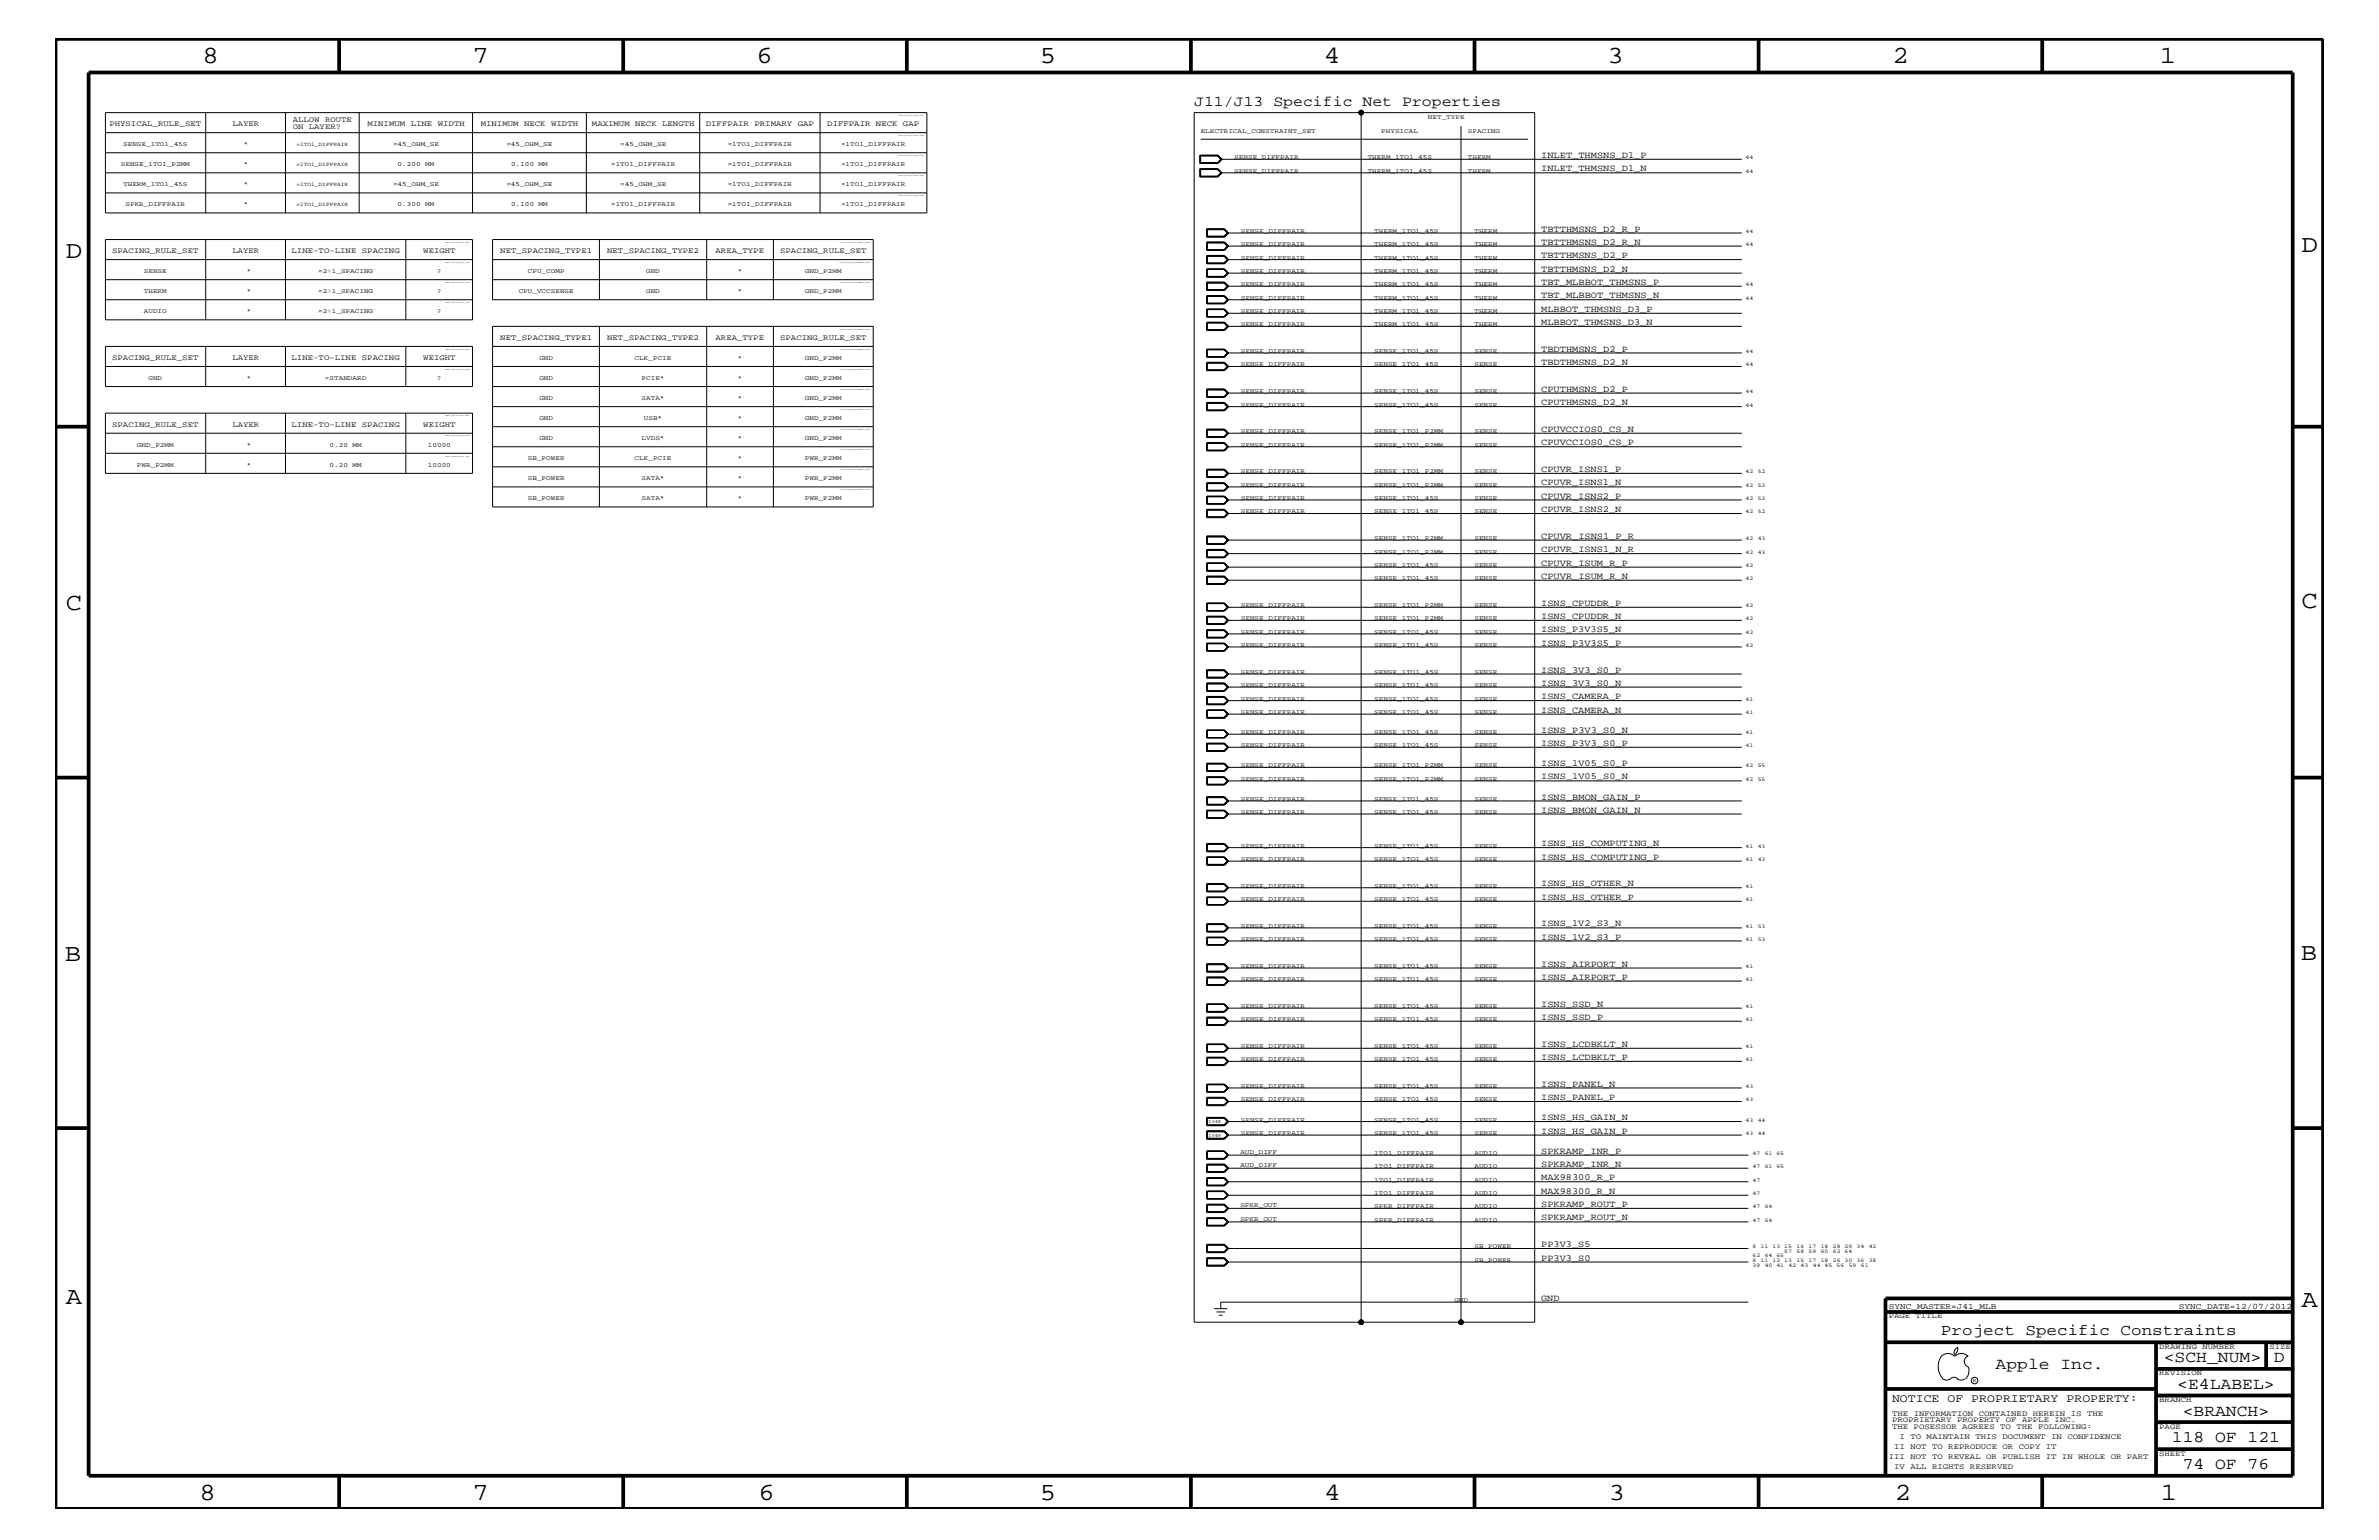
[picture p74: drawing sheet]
<svg xmlns="http://www.w3.org/2000/svg" width="432mm" height="279mm" viewBox="0 0 432 279" stroke-linecap="round" stroke-linejoin="round" font-family="sans-serif">
<defs><g id="words">
<g font-size="4.5">
<text x="36.7" y="11.5">8</text>
<text x="85.8" y="11.5">7</text>
<text x="137.3" y="11.5">6</text>
<text x="188.7" y="11.5">5</text>
<text x="240.3" y="11.5">4</text>
<text x="291.8" y="11.5">3</text>
<text x="343.5" y="11.5">2</text>
<text x="392" y="11.5">1</text>
<text x="11.9" y="46.8">D</text>
<text x="417.7" y="45.7">D</text>
<text x="11.9" y="110.6">C</text>
<text x="417.8" y="110.3">C</text>
<text x="11.8" y="174.3">B</text>
<text x="417.6" y="174.2">B</text>
<text x="11.9" y="236.7">A</text>
<text x="417.8" y="237.1">A</text>
<text x="36.2" y="272.1">8</text>
<text x="85.8" y="272.1">7</text>
<text x="137.7" y="272.1">6</text>
<text x="188.7" y="272.1">5</text>
<text x="240.4" y="272.1">4</text>
<text x="292" y="272.1">3</text>
<text x="343.9" y="272.1">2</text>
<text x="392.2" y="272.1">1</text>
</g>
<g font-size="3">
<text x="362.2" y="248.4">Apple Inc.</text>
<text x="392.7" y="247.1">&lt;SCH_NUM&gt;</text>
<text x="395.2" y="252">&lt;E4LABEL&gt;</text>
<text x="412.7" y="247.1">D</text>
<text x="396.2" y="256.8">&lt;BRANCH&gt;</text>
<text x="394.2" y="261.6">118 OF 121</text>
<text x="396.2" y="266.6">74 OF 76</text>
</g>
<text font-size="2.9" x="352.3" y="242.3">Project Specific Constraints</text>
<text font-size="2.7" x="216.7" y="19.2">J11/J13 Specific Net Properties</text>
<text font-size="2.1" x="343.4" y="254.4">NOTICE OF PROPRIETARY PROPERTY:</text>
<g font-size="1.7">
<text x="279.7" y="28.6">INLET_THMSNS_D1_P</text>
<text x="279.7" y="31.1">INLET_THMSNS_D1_N</text>
<text x="279.7" y="46.8">TBTTHMSNS_D2_P</text>
<text x="279.7" y="44.4">TBTTHMSNS_D2_R_N</text>
<text x="279.7" y="42">TBTTHMSNS_D2_R_P</text>
<text x="279.7" y="49.3">TBTTHMSNS_D2_N</text>
<text x="279.7" y="51.7">TBT_MLBBOT_THMSNS_P</text>
<text x="279.7" y="54.1">TBT_MLBBOT_THMSNS_N</text>
<text x="279.7" y="59">MLBBOT_THMSNS_D3_N</text>
<text x="279.7" y="56.6">MLBBOT_THMSNS_D3_P</text>
<text x="279.7" y="63.9">TBDTHMSNS_D2_P</text>
<text x="279.7" y="66.2">TBDTHMSNS_D2_N</text>
<text x="279.7" y="71.1">CPUTHMSNS_D2_P</text>
<text x="279.7" y="73.5">CPUTHMSNS_D2_N</text>
<text x="279.7" y="78.3">CPUVCCIOS0_CS_N</text>
<text x="279.7" y="80.8">CPUVCCIOS0_CS_P</text>
<text x="279.7" y="88.1">CPUVR_ISNS1_N</text>
<text x="279.7" y="85.6">CPUVR_ISNS1_P</text>
<text x="279.7" y="92.9">CPUVR_ISNS2_N</text>
<text x="279.7" y="90.5">CPUVR_ISNS2_P</text>
<text x="279.7" y="97.7">CPUVR_ISNS1_P_R</text>
<text x="279.7" y="100.2">CPUVR_ISNS1_N_R</text>
<text x="279.7" y="105">CPUVR_ISUM_R_N</text>
<text x="279.7" y="102.6">CPUVR_ISUM_R_P</text>
<text x="279.7" y="109.9">ISNS_CPUDDR_P</text>
<text x="279.7" y="112.3">ISNS_CPUDDR_N</text>
<text x="279.7" y="117.2">ISNS_P3V3S5_P</text>
<text x="279.7" y="114.8">ISNS_P3V3S5_N</text>
<text x="279.7" y="122">ISNS_3V3_S0_P</text>
<text x="279.7" y="124.4">ISNS_3V3_S0_N</text>
<text x="279.7" y="126.9">ISNS_CAMERA_P</text>
<text x="279.7" y="129.3">ISNS_CAMERA_N</text>
<text x="279.7" y="133">ISNS_P3V3_S0_N</text>
<text x="279.7" y="135.3">ISNS_P3V3_S0_P</text>
<text x="279.7" y="139">ISNS_1V05_S0_P</text>
<text x="279.7" y="141.4">ISNS_1V05_S0_N</text>
<text x="279.7" y="145.1">ISNS_BMON_GAIN_P</text>
<text x="279.7" y="147.5">ISNS_BMON_GAIN_N</text>
<text x="279.7" y="153.5">ISNS_HS_COMPUTING_N</text>
<text x="279.7" y="156">ISNS_HS_COMPUTING_P</text>
<text x="279.7" y="160.8">ISNS_HS_OTHER_N</text>
<text x="279.7" y="163.3">ISNS_HS_OTHER_P</text>
<text x="279.7" y="170.5">ISNS_1V2_S3_P</text>
<text x="279.7" y="168.1">ISNS_1V2_S3_N</text>
<text x="279.7" y="175.4">ISNS_AIRPORT_N</text>
<text x="279.7" y="177.7">ISNS_AIRPORT_P</text>
<text x="279.7" y="182.7">ISNS_SSD_N</text>
<text x="279.7" y="185">ISNS_SSD_P</text>
<text x="279.7" y="189.9">ISNS_LCDBKLT_N</text>
<text x="279.7" y="192.3">ISNS_LCDBKLT_P</text>
<text x="279.7" y="197.2">ISNS_PANEL_N</text>
<text x="279.7" y="203.2">ISNS_HS_GAIN_N</text>
<text x="279.7" y="199.6">ISNS_PANEL_P</text>
<text x="279.7" y="205.7">ISNS_HS_GAIN_P</text>
<text x="279.7" y="209.3">SPKRAMP_INR_P</text>
<text x="279.7" y="211.7">SPKRAMP_INR_N</text>
<text x="279.7" y="214.2">MAX98300_R_P</text>
<text x="279.7" y="219">SPKRAMP_ROUT_P</text>
<text x="279.7" y="221.4">SPKRAMP_ROUT_N</text>
<text x="279.7" y="216.6">MAX98300_R_N</text>
<text x="279.7" y="226.3">PP3V3_S5</text>
<text x="279.7" y="228.7">PP3V3_S0</text>
<text x="279.7" y="236">GND</text>
</g>
<g font-size="1.5">
<text x="342.8" y="237.4">SYNC_MASTER=J41_MLB</text>
<text x="395.5" y="237.4">SYNC_DATE=12/07/2012</text>
</g>
<g font-size="1.4">
<text x="19.8" y="22.9">PHYSICAL_RULE_SET</text>
<text x="42.2" y="22.9">LAYER</text>
<text x="53.1" y="22.2">ALLOW ROUTE</text>
<text x="53.1" y="23.5">ON LAYER?</text>
<text x="66.7" y="22.9">MINIMUM LINE WIDTH</text>
<text x="87.2" y="22.9">MINIMUM NECK WIDTH</text>
<text x="107.4" y="22.9">MAXIMUM NECK LENGTH</text>
<text x="128.1" y="22.9">DIFFPAIR PRIMARY GAP</text>
<text x="150.2" y="22.9">DIFFPAIR NECK GAP</text>
<text x="20.4" y="45.9">SPACING_RULE_SET</text>
<text x="42.2" y="45.9">LAYER</text>
<text x="52.9" y="45.9">LINE-TO-LINE SPACING</text>
<text x="76.8" y="45.9">WEIGHT</text>
<text x="90.8" y="45.9">NET_SPACING_TYPE1</text>
<text x="110.2" y="45.9">NET_SPACING_TYPE2</text>
<text x="129.9" y="45.9">AREA_TYPE</text>
<text x="141.6" y="45.9">SPACING_RULE_SET</text>
<text x="20.4" y="65.3">SPACING_RULE_SET</text>
<text x="42.2" y="65.3">LAYER</text>
<text x="52.9" y="65.3">LINE-TO-LINE SPACING</text>
<text x="76.8" y="65.3">WEIGHT</text>
<text x="90.8" y="61.7">NET_SPACING_TYPE1</text>
<text x="110.2" y="61.7">NET_SPACING_TYPE2</text>
<text x="129.9" y="61.7">AREA_TYPE</text>
<text x="141.6" y="61.7">SPACING_RULE_SET</text>
<text x="20.4" y="77.4">SPACING_RULE_SET</text>
<text x="42.2" y="77.4">LAYER</text>
<text x="52.9" y="77.4">LINE-TO-LINE SPACING</text>
<text x="76.8" y="77.4">WEIGHT</text>
<text x="342.8" y="239.2">PAGE TITLE</text>
<text x="391.9" y="244.7">DRAWING NUMBER</text>
<text x="411.9" y="244.7">SIZE</text>
<text x="391.9" y="249.5">REVISION</text>
<text x="343.4" y="256.8">THE INFORMATION CONTAINED HEREIN IS THE</text>
<text x="391.9" y="254.4">BRANCH</text>
<text x="343.4" y="259.3">THE POSESSOR AGREES TO THE FOLLOWING:</text>
<text x="343.4" y="258">PROPRIETARY PROPERTY OF APPLE INC.</text>
<text x="343.8" y="262.9">II NOT TO REPRODUCE OR COPY IT</text>
<text x="344.8" y="261.1">I TO MAINTAIN THIS DOCUMENT IN CONFIDENCE</text>
<text x="391.9" y="259.3">PAGE</text>
<text x="342.8" y="264.7">III NOT TO REVEAL OR PUBLISH IT IN WHOLE OR PART</text>
<text x="343.8" y="266.6">IV ALL RIGHTS RESERVED</text>
<text x="391.9" y="264.1">SHEET</text>
</g>
<g font-size="1.2">
<text x="259.2" y="21.6">NET_TYPE</text>
<text x="22.4" y="26.5">SENSE_1TO1_45S</text>
<text x="44.2" y="26.5">*</text>
<text x="71.3" y="26.5">=45_OHM_SE</text>
<text x="91.9" y="26.5">=45_OHM_SE</text>
<text x="112.6" y="26.5">=45_OHM_SE</text>
<text x="132.1" y="26.5">=1TO1_DIFFPAIR</text>
<text x="152.7" y="26.5">=1TO1_DIFFPAIR</text>
<text x="217.9" y="24.1">ELECTRICAL_CONSTRAINT_SET</text>
<text x="224" y="28.9">SENSE_DIFFPAIR</text>
<text x="248.2" y="28.9">THERM_1TO1_45S</text>
<text x="250.7" y="24.1">PHYSICAL</text>
<text x="266.4" y="24.1">SPACING</text>
<text x="266.4" y="28.9">THERM</text>
<text x="21.9" y="30.2">SENSE_1TO1_P2MM</text>
<text x="22.4" y="33.7">THERM_1TO1_45S</text>
<text x="44.2" y="30.2">*</text>
<text x="44.2" y="33.7">*</text>
<text x="71.3" y="33.7">=45_OHM_SE</text>
<text x="72.2" y="30.2">0.200</text>
<text x="77.2" y="30.2">MM</text>
<text x="91.9" y="33.7">=45_OHM_SE</text>
<text x="92.8" y="30.2">0.100</text>
<text x="97.8" y="30.2">MM</text>
<text x="110.9" y="30.2">=1TO1_DIFFPAIR</text>
<text x="112.6" y="33.7">=45_OHM_SE</text>
<text x="132.1" y="30.2">=1TO1_DIFFPAIR</text>
<text x="132.1" y="33.7">=1TO1_DIFFPAIR</text>
<text x="152.7" y="30.2">=1TO1_DIFFPAIR</text>
<text x="152.7" y="33.7">=1TO1_DIFFPAIR</text>
<text x="224" y="31.4">SENSE_DIFFPAIR</text>
<text x="248.2" y="31.4">THERM_1TO1_45S</text>
<text x="266.4" y="31.4">THERM</text>
<text x="22.8" y="37.4">SPKR_DIFFPAIR</text>
<text x="44.2" y="37.4">*</text>
<text x="72.2" y="37.4">0.300</text>
<text x="77.2" y="37.4">MM</text>
<text x="92.8" y="37.4">0.100</text>
<text x="97.8" y="37.4">MM</text>
<text x="110.9" y="37.4">=1TO1_DIFFPAIR</text>
<text x="132.1" y="37.4">=1TO1_DIFFPAIR</text>
<text x="152.7" y="37.4">=1TO1_DIFFPAIR</text>
<text x="225.2" y="44.6">SENSE_DIFFPAIR</text>
<text x="225.2" y="42.3">SENSE_DIFFPAIR</text>
<text x="225.2" y="47.1">SENSE_DIFFPAIR</text>
<text x="249.4" y="44.6">THERM_1TO1_45S</text>
<text x="249.4" y="42.3">THERM_1TO1_45S</text>
<text x="249.4" y="47.1">THERM_1TO1_45S</text>
<text x="267.6" y="44.6">THERM</text>
<text x="267.6" y="42.3">THERM</text>
<text x="267.6" y="47.1">THERM</text>
<text x="26.1" y="49.6">SENSE</text>
<text x="26.1" y="53.2">THERM</text>
<text x="44.8" y="49.6">*</text>
<text x="44.8" y="53.2">*</text>
<text x="57.7" y="49.6">=2:1_SPACING</text>
<text x="57.7" y="53.2">=2:1_SPACING</text>
<text x="79.4" y="49.6">?</text>
<text x="79.4" y="53.2">?</text>
<text x="94.1" y="53.2">CPU_VCCSENSE</text>
<text x="95.8" y="49.6">CPU_COMP</text>
<text x="117.3" y="53.2">GND</text>
<text x="117.3" y="49.6">GND</text>
<text x="133.9" y="53.2">*</text>
<text x="133.9" y="49.6">*</text>
<text x="146.1" y="49.6">GND_P2MM</text>
<text x="146.1" y="53.2">GND_P2MM</text>
<text x="225.2" y="49.6">SENSE_DIFFPAIR</text>
<text x="225.2" y="51.9">SENSE_DIFFPAIR</text>
<text x="249.4" y="49.6">THERM_1TO1_45S</text>
<text x="249.4" y="51.9">THERM_1TO1_45S</text>
<text x="267.6" y="51.9">THERM</text>
<text x="267.6" y="49.6">THERM</text>
<text x="26.1" y="56.8">AUDIO</text>
<text x="44.8" y="56.8">*</text>
<text x="57.7" y="56.8">=2:1_SPACING</text>
<text x="79.4" y="56.8">?</text>
<text x="225.2" y="56.8">SENSE_DIFFPAIR</text>
<text x="225.2" y="54.4">SENSE_DIFFPAIR</text>
<text x="225.2" y="59.2">SENSE_DIFFPAIR</text>
<text x="249.4" y="54.4">THERM_1TO1_45S</text>
<text x="249.4" y="59.2">THERM_1TO1_45S</text>
<text x="249.4" y="56.8">THERM_1TO1_45S</text>
<text x="267.6" y="59.2">THERM</text>
<text x="267.6" y="56.8">THERM</text>
<text x="267.6" y="54.4">THERM</text>
<text x="97.9" y="65.3">GND</text>
<text x="115.2" y="65.3">CLK_PCIE</text>
<text x="133.9" y="65.3">*</text>
<text x="146.1" y="65.3">GND_P2MM</text>
<text x="225.2" y="64">SENSE_DIFFPAIR</text>
<text x="249.4" y="64">SENSE_1TO1_45S</text>
<text x="267.6" y="64">SENSE</text>
<text x="27" y="68.9">GND</text>
<text x="44.8" y="68.9">*</text>
<text x="59" y="68.9">=STANDARD</text>
<text x="79.4" y="68.9">?</text>
<text x="97.9" y="68.9">GND</text>
<text x="116.5" y="68.9">PCIE*</text>
<text x="133.9" y="68.9">*</text>
<text x="146.1" y="68.9">GND_P2MM</text>
<text x="225.2" y="71.3">SENSE_DIFFPAIR</text>
<text x="225.2" y="66.5">SENSE_DIFFPAIR</text>
<text x="249.4" y="66.5">SENSE_1TO1_45S</text>
<text x="249.4" y="71.3">SENSE_1TO1_45S</text>
<text x="267.6" y="66.5">SENSE</text>
<text x="267.6" y="71.3">SENSE</text>
<text x="97.9" y="72.6">GND</text>
<text x="97.9" y="76.2">GND</text>
<text x="116.5" y="72.6">SATA*</text>
<text x="116.9" y="76.2">USB*</text>
<text x="133.9" y="72.6">*</text>
<text x="133.9" y="76.2">*</text>
<text x="146.1" y="72.6">GND_P2MM</text>
<text x="146.1" y="76.2">GND_P2MM</text>
<text x="225.2" y="73.8">SENSE_DIFFPAIR</text>
<text x="249.4" y="73.8">SENSE_1TO1_45S</text>
<text x="267.6" y="73.8">SENSE</text>
<text x="24.8" y="81.1">GND_P2MM</text>
<text x="44.8" y="81.1">*</text>
<text x="59.8" y="81.1">0.20</text>
<text x="64" y="81.1">MM</text>
<text x="77.7" y="81.1">10000</text>
<text x="95.8" y="83.5">SB_POWER</text>
<text x="97.9" y="79.9">GND</text>
<text x="115.2" y="83.5">CLK_PCIE</text>
<text x="116.5" y="79.9">LVDS*</text>
<text x="133.9" y="79.9">*</text>
<text x="133.9" y="83.5">*</text>
<text x="146.1" y="83.5">PWR_P2MM</text>
<text x="146.1" y="79.9">GND_P2MM</text>
<text x="225.2" y="78.6">SENSE_DIFFPAIR</text>
<text x="225.2" y="81.1">SENSE_DIFFPAIR</text>
<text x="249.4" y="78.6">SENSE_1TO1_P2MM</text>
<text x="249.4" y="81.1">SENSE_1TO1_P2MM</text>
<text x="267.6" y="78.6">SENSE</text>
<text x="267.6" y="81.1">SENSE</text>
<text x="24.8" y="84.7">PWR_P2MM</text>
<text x="44.8" y="84.7">*</text>
<text x="59.8" y="84.7">0.20</text>
<text x="64" y="84.7">MM</text>
<text x="77.7" y="84.7">10000</text>
<text x="95.8" y="87.1">SB_POWER</text>
<text x="116.5" y="87.1">SATA*</text>
<text x="133.9" y="87.1">*</text>
<text x="146.1" y="87.1">PWR_P2MM</text>
<text x="225.2" y="88.3">SENSE_DIFFPAIR</text>
<text x="225.2" y="85.9">SENSE_DIFFPAIR</text>
<text x="249.4" y="88.3">SENSE_1TO1_P2MM</text>
<text x="249.4" y="85.9">SENSE_1TO1_P2MM</text>
<text x="267.6" y="88.3">SENSE</text>
<text x="267.6" y="85.9">SENSE</text>
<text x="95.8" y="90.7">SB_POWER</text>
<text x="116.5" y="90.7">SATA*</text>
<text x="133.9" y="90.7">*</text>
<text x="146.1" y="90.7">PWR_P2MM</text>
<text x="225.2" y="93.2">SENSE_DIFFPAIR</text>
<text x="225.2" y="90.7">SENSE_DIFFPAIR</text>
<text x="249.4" y="93.2">SENSE_1TO1_45S</text>
<text x="249.4" y="90.7">SENSE_1TO1_45S</text>
<text x="267.6" y="93.2">SENSE</text>
<text x="267.6" y="90.7">SENSE</text>
<text x="249.4" y="98">SENSE_1TO1_P2MM</text>
<text x="249.4" y="100.4">SENSE_1TO1_P2MM</text>
<text x="267.6" y="98">SENSE</text>
<text x="267.6" y="100.4">SENSE</text>
<text x="249.4" y="105.3">SENSE_1TO1_45S</text>
<text x="249.4" y="102.9">SENSE_1TO1_45S</text>
<text x="267.6" y="105.3">SENSE</text>
<text x="267.6" y="102.9">SENSE</text>
<text x="225.2" y="110.2">SENSE_DIFFPAIR</text>
<text x="225.2" y="112.6">SENSE_DIFFPAIR</text>
<text x="249.4" y="110.2">SENSE_1TO1_P2MM</text>
<text x="249.4" y="112.6">SENSE_1TO1_P2MM</text>
<text x="267.6" y="110.2">SENSE</text>
<text x="267.6" y="112.6">SENSE</text>
<text x="225.2" y="117.4">SENSE_DIFFPAIR</text>
<text x="225.2" y="115">SENSE_DIFFPAIR</text>
<text x="249.4" y="117.4">SENSE_1TO1_45S</text>
<text x="249.4" y="115">SENSE_1TO1_45S</text>
<text x="267.6" y="117.4">SENSE</text>
<text x="267.6" y="115">SENSE</text>
<text x="225.2" y="122.3">SENSE_DIFFPAIR</text>
<text x="225.2" y="124.7">SENSE_DIFFPAIR</text>
<text x="249.4" y="122.3">SENSE_1TO1_45S</text>
<text x="249.4" y="124.7">SENSE_1TO1_45S</text>
<text x="267.6" y="122.3">SENSE</text>
<text x="267.6" y="124.7">SENSE</text>
<text x="225.2" y="127.1">SENSE_DIFFPAIR</text>
<text x="225.2" y="129.6">SENSE_DIFFPAIR</text>
<text x="249.4" y="127.1">SENSE_1TO1_45S</text>
<text x="249.4" y="129.6">SENSE_1TO1_45S</text>
<text x="267.6" y="127.1">SENSE</text>
<text x="267.6" y="129.6">SENSE</text>
<text x="225.2" y="133.2">SENSE_DIFFPAIR</text>
<text x="225.2" y="135.6">SENSE_DIFFPAIR</text>
<text x="249.4" y="133.2">SENSE_1TO1_45S</text>
<text x="249.4" y="135.6">SENSE_1TO1_45S</text>
<text x="267.6" y="133.2">SENSE</text>
<text x="267.6" y="135.6">SENSE</text>
<text x="225.2" y="139.2">SENSE_DIFFPAIR</text>
<text x="225.2" y="141.7">SENSE_DIFFPAIR</text>
<text x="249.4" y="139.2">SENSE_1TO1_P2MM</text>
<text x="249.4" y="141.7">SENSE_1TO1_P2MM</text>
<text x="267.6" y="139.2">SENSE</text>
<text x="267.6" y="141.7">SENSE</text>
<text x="225.2" y="145.3">SENSE_DIFFPAIR</text>
<text x="225.2" y="147.7">SENSE_DIFFPAIR</text>
<text x="249.4" y="145.3">SENSE_1TO1_45S</text>
<text x="249.4" y="147.7">SENSE_1TO1_45S</text>
<text x="267.6" y="145.3">SENSE</text>
<text x="267.6" y="147.7">SENSE</text>
<text x="225.2" y="153.8">SENSE_DIFFPAIR</text>
<text x="249.4" y="153.8">SENSE_1TO1_45S</text>
<text x="267.6" y="153.8">SENSE</text>
<text x="225.2" y="161.1">SENSE_DIFFPAIR</text>
<text x="225.2" y="156.2">SENSE_DIFFPAIR</text>
<text x="249.4" y="156.2">SENSE_1TO1_45S</text>
<text x="249.4" y="161.1">SENSE_1TO1_45S</text>
<text x="267.6" y="156.2">SENSE</text>
<text x="267.6" y="161.1">SENSE</text>
<text x="225.2" y="163.5">SENSE_DIFFPAIR</text>
<text x="249.4" y="163.5">SENSE_1TO1_45S</text>
<text x="267.6" y="163.5">SENSE</text>
<text x="225.2" y="170.7">SENSE_DIFFPAIR</text>
<text x="225.2" y="168.3">SENSE_DIFFPAIR</text>
<text x="249.4" y="170.7">SENSE_1TO1_45S</text>
<text x="249.4" y="168.3">SENSE_1TO1_45S</text>
<text x="267.6" y="170.7">SENSE</text>
<text x="267.6" y="168.3">SENSE</text>
<text x="225.2" y="175.6">SENSE_DIFFPAIR</text>
<text x="225.2" y="178">SENSE_DIFFPAIR</text>
<text x="249.4" y="175.6">SENSE_1TO1_45S</text>
<text x="249.4" y="178">SENSE_1TO1_45S</text>
<text x="267.6" y="175.6">SENSE</text>
<text x="267.6" y="178">SENSE</text>
<text x="225.2" y="182.9">SENSE_DIFFPAIR</text>
<text x="225.2" y="185.3">SENSE_DIFFPAIR</text>
<text x="249.4" y="185.3">SENSE_1TO1_45S</text>
<text x="249.4" y="182.9">SENSE_1TO1_45S</text>
<text x="267.6" y="182.9">SENSE</text>
<text x="267.6" y="185.3">SENSE</text>
<text x="225.2" y="190.2">SENSE_DIFFPAIR</text>
<text x="249.4" y="190.2">SENSE_1TO1_45S</text>
<text x="267.6" y="190.2">SENSE</text>
<text x="225.2" y="197.4">SENSE_DIFFPAIR</text>
<text x="225.2" y="192.6">SENSE_DIFFPAIR</text>
<text x="249.4" y="197.4">SENSE_1TO1_45S</text>
<text x="249.4" y="192.6">SENSE_1TO1_45S</text>
<text x="267.6" y="197.4">SENSE</text>
<text x="267.6" y="192.6">SENSE</text>
<text x="225.2" y="203.5">SENSE_DIFFPAIR</text>
<text x="225.2" y="199.8">SENSE_DIFFPAIR</text>
<text x="249.4" y="203.5">SENSE_1TO1_45S</text>
<text x="249.4" y="199.8">SENSE_1TO1_45S</text>
<text x="267.6" y="203.5">SENSE</text>
<text x="267.6" y="199.8">SENSE</text>
<text x="225.1" y="209.3">AUD_DIFF</text>
<text x="225.2" y="205.9">SENSE_DIFFPAIR</text>
<text x="249.4" y="209.6">1TO1_DIFFPAIR</text>
<text x="249.4" y="205.9">SENSE_1TO1_45S</text>
<text x="267.6" y="205.9">SENSE</text>
<text x="267.6" y="209.6">AUDIO</text>
<text x="225.1" y="211.8">AUD_DIFF</text>
<text x="249.4" y="211.9">1TO1_DIFFPAIR</text>
<text x="249.4" y="214.4">1TO1_DIFFPAIR</text>
<text x="267.6" y="211.9">AUDIO</text>
<text x="267.6" y="214.4">AUDIO</text>
<text x="225.1" y="219.1">SPKR_OUT</text>
<text x="225.1" y="221.5">SPKR_OUT</text>
<text x="249.4" y="219.2">SPKR_DIFFPAIR</text>
<text x="249.4" y="216.9">1TO1_DIFFPAIR</text>
<text x="249.4" y="221.7">SPKR_DIFFPAIR</text>
<text x="267.6" y="219.2">AUDIO</text>
<text x="267.6" y="216.9">AUDIO</text>
<text x="267.6" y="221.7">AUDIO</text>
<text x="267.6" y="226.5">SB_POWER</text>
<text x="267.6" y="229">SB_POWER</text>
<text x="264" y="236.2">GND</text>
</g>
<g font-size="1">
<text x="53.8" y="26.5">=1TO1_DIFFPAIR</text>
<text x="316.8" y="28.9">44</text>
<text x="53.8" y="30.2">=1TO1_DIFFPAIR</text>
<text x="53.8" y="33.7">=1TO1_DIFFPAIR</text>
<text x="316.8" y="31.4">44</text>
<text x="53.8" y="37.4">=1TO1_DIFFPAIR</text>
<text x="316.8" y="44.6">44</text>
<text x="316.8" y="42.3">44</text>
<text x="316.8" y="51.9">44</text>
<text x="316.8" y="54.4">44</text>
<text x="316.8" y="64">44</text>
<text x="316.8" y="66.5">44</text>
<text x="316.8" y="71.3">44</text>
<text x="316.8" y="73.8">44</text>
<text x="316.8" y="88.3">42</text>
<text x="316.8" y="85.9">42</text>
<text x="319" y="88.3">52</text>
<text x="319" y="85.9">52</text>
<text x="316.8" y="93.2">42</text>
<text x="316.8" y="90.7">42</text>
<text x="319" y="93.2">52</text>
<text x="319" y="90.7">52</text>
<text x="316.8" y="98">42</text>
<text x="316.8" y="100.4">42</text>
<text x="319" y="98">43</text>
<text x="319" y="100.4">43</text>
<text x="316.8" y="105.3">42</text>
<text x="316.8" y="102.9">42</text>
<text x="316.8" y="110.2">42</text>
<text x="316.8" y="112.6">42</text>
<text x="316.8" y="117.4">42</text>
<text x="316.8" y="115">42</text>
<text x="316.8" y="127.1">41</text>
<text x="316.8" y="129.6">41</text>
<text x="316.8" y="133.2">41</text>
<text x="316.8" y="135.6">41</text>
<text x="316.8" y="139.2">42</text>
<text x="316.8" y="141.7">42</text>
<text x="319" y="139.2">55</text>
<text x="319" y="141.7">55</text>
<text x="316.8" y="153.8">41</text>
<text x="319" y="153.8">43</text>
<text x="316.8" y="156.2">41</text>
<text x="316.8" y="161.1">41</text>
<text x="319" y="156.2">43</text>
<text x="316.8" y="163.5">41</text>
<text x="316.8" y="170.7">41</text>
<text x="316.8" y="168.3">41</text>
<text x="319" y="170.7">53</text>
<text x="319" y="168.3">53</text>
<text x="316.8" y="175.6">41</text>
<text x="316.8" y="178">41</text>
<text x="316.8" y="182.9">41</text>
<text x="316.8" y="185.3">41</text>
<text x="316.8" y="190.2">41</text>
<text x="316.8" y="197.4">43</text>
<text x="316.8" y="192.6">41</text>
<text x="316.8" y="203.5">43</text>
<text x="316.8" y="199.8">43</text>
<text x="319" y="203.5">44</text>
<text x="316.8" y="205.9">43</text>
<text x="318.1" y="209.6">47</text>
<text x="319" y="205.9">44</text>
<text x="320.3" y="209.6">61 65</text>
<text x="318.1" y="211.9">47</text>
<text x="318.1" y="214.4">47</text>
<text x="320.3" y="211.9">61 65</text>
<text x="318.1" y="219.2">47</text>
<text x="318.1" y="216.9">47</text>
<text x="318.1" y="221.7">47</text>
<text x="320.3" y="219.2">64</text>
<text x="320.3" y="221.7">64</text>
<text x="318.1" y="226.5">8</text>
<text x="319.5" y="226.5">11</text>
<text x="321.7" y="226.5">13 15</text>
<text x="323.9" y="227.4">57</text>
<text x="326.1" y="226.5">16</text>
<text x="326.1" y="227.4">58</text>
<text x="328.3" y="226.5">17</text>
<text x="328.3" y="227.4">59</text>
<text x="330.5" y="226.5">18</text>
<text x="330.5" y="227.4">60</text>
<text x="332.7" y="226.5">28 29</text>
<text x="332.7" y="227.4">62 64</text>
<text x="337" y="226.5">34</text>
<text x="339.2" y="226.5">42</text>
<text x="318.1" y="229">8</text>
<text x="318.1" y="229.8">39</text>
<text x="318.1" y="228">62</text>
<text x="319.5" y="229">11</text>
<text x="320.3" y="229.8">40 41</text>
<text x="320.3" y="228">64 65</text>
<text x="321.7" y="229">12 13</text>
<text x="324.6" y="229.8">42</text>
<text x="326.1" y="229">15</text>
<text x="326.8" y="229.8">43</text>
<text x="328.3" y="229">17</text>
<text x="329" y="229.8">44 45</text>
<text x="330.5" y="229">18</text>
<text x="332.7" y="229">26 30</text>
<text x="333.3" y="229.8">56</text>
<text x="335.5" y="229.8">59</text>
<text x="337" y="229">36</text>
<text x="337.8" y="229.8">61</text>
<text x="339.2" y="229">38</text>
<text x="358.1" y="250.7">R</text>
</g>
<g font-size=".8">
<text x="219.3" y="203.8">I348</text>
<text x="219.3" y="206.3">I349</text>
</g>
<g font-size=".3">
<text x="163.1" y="21">TABLE_PHYSICAL_RULE_HEAD</text>
<text x="163.1" y="28.3">TABLE_PHYSICAL_RULE_ITEM</text>
<text x="163.1" y="24.7">TABLE_PHYSICAL_RULE_ITEM</text>
<text x="163.1" y="31.9">TABLE_PHYSICAL_RULE_ITEM</text>
<text x="163.1" y="35.6">TABLE_PHYSICAL_RULE_ITEM</text>
<text x="80.8" y="47.7">TABLE_SPACING_RULE_ITEM</text>
<text x="80.8" y="44.1">TABLE_SPACING_RULE_HEAD</text>
<text x="152.4" y="47.7">TABLE_SPACING_ASSIGNMENT_ITEM</text>
<text x="152.4" y="44.1">TABLE_SPACING_ASSIGNMENT_HEAD</text>
<text x="80.8" y="51.3">TABLE_SPACING_RULE_ITEM</text>
<text x="152.4" y="51.3">TABLE_SPACING_ASSIGNMENT_ITEM</text>
<text x="80.8" y="55">TABLE_SPACING_RULE_ITEM</text>
<text x="152.4" y="59.8">TABLE_SPACING_ASSIGNMENT_HEAD</text>
<text x="80.8" y="63.4">TABLE_SPACING_RULE_HEAD</text>
<text x="152.4" y="63.4">TABLE_SPACING_ASSIGNMENT_ITEM</text>
<text x="80.8" y="67.1">TABLE_SPACING_RULE_ITEM</text>
<text x="152.4" y="67.1">TABLE_SPACING_ASSIGNMENT_ITEM</text>
<text x="152.4" y="70.7">TABLE_SPACING_ASSIGNMENT_ITEM</text>
<text x="80.8" y="75.6">TABLE_SPACING_RULE_HEAD</text>
<text x="152.4" y="74.4">TABLE_SPACING_ASSIGNMENT_ITEM</text>
<text x="80.8" y="82.8">TABLE_SPACING_RULE_ITEM</text>
<text x="80.8" y="79.2">TABLE_SPACING_RULE_ITEM</text>
<text x="152.4" y="81.6">TABLE_SPACING_ASSIGNMENT_ITEM</text>
<text x="152.4" y="78">TABLE_SPACING_ASSIGNMENT_ITEM</text>
<text x="152.4" y="88.9">TABLE_SPACING_ASSIGNMENT_ITEM</text>
<text x="152.4" y="85.3">TABLE_SPACING_ASSIGNMENT_ITEM</text>
</g>
</g></defs>
<g fill="none" stroke="#000" stroke-width=".18">
<path d="M19.1 31.4h149.1M19.1 35h149.1M19.1 24.1h149.1M19.1 27.7h149.1M19.1 20.4h149.1v18.2h-149.1zM37.3 20.4v18.2M51.8 20.4v18.2M65.2 20.4v18.2M85.8 20.4v18.2M106.4 20.4v18.2M127 20.4v18.2M148.8 20.4v18.2"/>
<path d="M217.8 30.6h3.3l.7 .8-.7 .7h-3.3zM217.8 28.1h3.3l.7 .8-.7 .8h-3.3zM217.9 25.3h59.5M217.9 28.3h3.1l.6 .6-.6 .6h-3.1zM217.9 30.8h3.1l.6 .6-.6 .5h-3.1zM221 28.2l.7 .7-.7 .8M221 30.7l.7 .7-.7 .6M221 28.2l.7 .7-.7 .7h-3.2M221 28.2h-3.2v1.5M221 30.7h-3.2v1.3h3.2M221.6 28.9h94.5M221.6 31.4h94.5"/>
<path d="M247.1 20.4v219.5M265.2 22.9v217h13.4v-219.5h-61.9v219.5h48.5M19.1 54.4h66.7M19.1 50.7h66.7M37.3 43.5v14.5M51.8 43.5v14.5M73.7 43.5v14.5M85.8 47.1h-66.7v-3.6h66.7v14.5h-66.7v-10.9M89.4 47.1v7.3h69.1v-10.9h-69.1v3.6h69.1M89.4 50.7h69.1M108.8 43.5v10.9M108.8 59.2v32.8"/>
<path d="M128.3 43.5v10.9M128.3 59.2v32.8M140.4 43.5v10.9M140.4 59.2v32.8M219 53.6h3.2l.8 .8-.8 .7h-3.2zM219 53.7h3.3l.6 .7-.7 .7h-3.2M219 46.4h3.3l.6 .7-.7 .7h-3.2M219 51.3h3.3l.6 .6-.7 .8M219 58.5h3.3l.6 .7-.7 .7h-3.2M219 44h3.3l.6 .6-.7 .8M219 41.5h3.2l.8 .8-.7 .7h-3.3zM219 43.9h3.2l.8 .7-.8 .8h-3.2z"/>
<path d="M219 46.3h3.3l.7 .8-.7 .8h-3.3zM219 48.8h3.2l.8 .8-.7 .7h-3.3zM219 51.2h3.2l.8 .7-.8 .8h-3.2zM219 58.4h3.3l.7 .8-.7 .8h-3.3zM219.1 53.8h3.1l.6 .6M219.1 46.5h3.1l.6 .6M219.1 58.6h3.1l.6 .6M219.1 41.7h3.1l.6 .6M219.1 41.6h3.1l.6 .7-.6 .6h-3.1zM219.1 46.4v1.4M219.1 51.3h3.1l.6 .6-.6 .7h-3.1zM219.1 53.7v1.4"/>
<path d="M219.1 58.5v1.4M222.2 53.7l.6 .7-.6 .7M222.2 46.4l.6 .7-.6 .7M222.2 48.9l.6 .7-.6 .6M222.2 56.2l.6 .6-.6 .6M222.2 58.5l.6 .7-.6 .7M222.2 44.1l.6 .5-.6 .7M222.2 51.3l.6 .6M222.2 48.9l.6 .7M222.2 56.2l.6 .6M222.2 44.1l.6 .5M222.2 44.1h-3.1v1.2h3.1"/>
<path d="M222.2 48.9h-3.1v1.3h3.1M222.2 56.2h-3.1v1.2h3.1M222.2 56.1h-3.2v1.4h3.3M222.3 56.1l.7 .7-.8 .7M222.3 48.8l.6 .8-.7 .6h-3.2M222.3 56.1l.6 .7-.7 .7M222.3 41.5l.6 .8-.7 .7h-3.2M222.8 54.4h93.3M222.8 47.1h93.3M222.8 51.9h93.3M222.8 49.6h93.3M222.8 56.8h93.3"/>
<path d="M222.8 59.2h93.3M222.8 42.3h93.3M222.8 44.6h93.3M222.8 54.4l-.6 .6h-3.1M222.8 47.1l-.6 .6h-3.1M222.8 51.9l-.6 .6h-3.1M222.8 49.6l-.6 .6M222.8 56.8l-.6 .6M222.8 59.2l-.6 .6h-3.1M222.8 42.3l-.6 .6M222.8 44.6l-.6 .7M37.3 62.9v7.2"/>
<path d="M37.3 75v10.9M51.8 62.9v7.2M51.8 75v10.9M73.7 62.9v7.2M73.7 75v10.9M85.8 66.5h-66.7v-3.6h66.7v7.2h-66.7v-3.6M85.8 78.6h-66.7v-3.6h66.7v10.9h-66.7v-7.3M89.4 62.9v29.1h69.1v-32.8h-69.1v3.7h69.1M89.4 73.8h69.1M89.4 66.5h69.1M89.4 77.4h69.1M89.4 70.1h69.1"/>
<path d="M219 77.9h3.3l.6 .7-.7 .8M219 70.6h3.3l.6 .7-.7 .8M219 73.1h3.3l.6 .7-.7 .7h-3.2M219 65.8h3.3l.6 .7-.7 .7h-3.2M219 65.7h3.3l.7 .8-.7 .8h-3.3zM219 70.6h3.2l.8 .7-.8 .8h-3.2zM219 73h3.3l.7 .8-.7 .7h-3.3zM219 77.8h3.2l.8 .8-.8 .8h-3.2zM219.1 73.2h3.1l.6 .6M219.1 65.9h3.1l.6 .6M219.1 65.8v1.4M219.1 73.1v1.4"/>
<path d="M219.1 78h3.1l.6 .6-.6 .7h-3.1zM222.2 70.7l.6 .6-.6 .7M222.2 73.1l.6 .7-.6 .7M222.2 63.4l.6 .6-.6 .7M222.2 65.8l.6 .7-.6 .7M222.2 78l.6 .6M222.2 70.7l.6 .6M222.2 63.4l.6 .6M222.2 63.4h-3.1v1.3h3.1M222.2 70.7h-3.1v1.3h3.1M222.2 63.4h-3.2v1.4h3.3M222.3 63.4l.7 .6-.8 .8"/>
<path d="M222.3 63.4l.6 .6-.7 .8M222.8 78.6h93.3M222.8 71.3h93.3M222.8 73.8h93.3M222.8 64h93.3M222.8 66.5h93.3M222.8 78.6l-.6 .6h-3.1M222.8 71.3l-.6 .7M222.8 73.8l-.6 .6h-3.1M222.8 64l-.6 .7M222.8 66.5l-.6 .6h-3.1M19.1 82.2h66.7"/>
<path d="M89.4 88.3h69.1M89.4 81.1h69.1M89.4 84.7h69.1M219 99.8h3.3l.6 .6-.7 .7h-3.2M219 87.7h3.3l.6 .6-.7 .7h-3.2M219 85.2h3.3l.6 .7-.7 .7h-3.2M219 80.4h3.3l.6 .7-.7 .6h-3.2M219 97.3h3.3l.6 .7-.7 .7M219 92.5h3.3l.6 .7-.7 .6h-3.2M219 80.3h3.3l.7 .8-.7 .7h-3.3zM219 85.1h3.3l.7 .8-.7 .7h-3.3zM219 87.6h3.3l.7 .7-.7 .8h-3.3z"/>
<path d="M219 92.4h3.3l.7 .8-.7 .7h-3.3zM219 97.2h3.2l.8 .8-.8 .7h-3.2zM219 99.7h3.3l.7 .7-.7 .8h-3.3zM219.1 99.9h3.1l.6 .5M219.1 87.7h3.1l.6 .6M219.1 85.3h3.1l.6 .6M219.1 80.5h3.1l.6 .6M219.1 92.6h3.1l.6 .6M219.1 80.4v1.3M219.1 85.2v1.4M219.1 87.7v1.3M219.1 92.5v1.3"/>
<path d="M219.1 99.8v1.3M222.2 99.8l.6 .6-.6 .7M222.2 87.7l.6 .6-.6 .7M222.2 85.2l.6 .7-.6 .7M222.2 80.4l.6 .7-.6 .6M222.2 97.4l.6 .6-.6 .7M222.2 92.5l.6 .7-.6 .6M222.2 90.1l.6 .6-.6 .7M222.2 97.4l.6 .6M222.2 90.1l.6 .6M222.2 90.1h-3.1v1.3h3.1M222.2 97.4h-3.1v1.3h3.1"/>
<path d="M222.2 90h-3.2v1.5h3.3M222.3 90l.7 .7-.8 .8M222.3 90l.6 .7-.7 .8M222.8 88.3h93.3M222.8 85.9h93.3M222.8 81.1h93.3M222.8 98h93.3M222.8 93.2h93.3M222.8 90.7h93.3M222.8 88.3l-.6 .6h-3.1M222.8 85.9l-.6 .6h-3.1M222.8 81.1l-.6 .5h-3.1"/>
<path d="M222.8 98l-.6 .7M222.8 93.2l-.6 .6h-3.1M222.8 90.7l-.6 .7M219 104.6h3.3l.6 .7-.7 .7M219 111.9h3.3l.6 .7-.7 .6h-3.2M219 114.3h3.3l.6 .7-.7 .7h-3.2M219 102.1h3.2l.8 .8-.7 .8h-3.3zM219 104.5h3.2l.8 .8-.8 .7h-3.2zM219 111.8h3.3l.7 .8-.7 .7h-3.3zM219 114.2h3.3l.7 .8-.7 .8h-3.3zM219.1 112h3.1l.6 .6M219.1 114.4h3.1l.6 .6"/>
<path d="M219.1 104.7h3.1l.6 .6-.6 .6h-3.1zM219.1 111.9v1.3M219.1 114.3v1.4M222.2 102.2l.6 .7-.6 .6M222.2 109.5l.6 .7-.6 .6M222.2 111.9l.6 .7-.6 .6M222.2 114.3l.6 .7-.6 .7M222.2 116.8l.6 .6-.6 .7M222.2 102.2l.6 .7M222.2 104.7l.6 .6M222.2 109.5l.6 .7M222.2 116.8l.6 .6"/>
<path d="M222.2 102.2h-3.1v1.3h3.1M222.2 109.5h-3.1v1.3h3.1M222.2 116.8h-3.1v1.3h3.1M222.2 109.4h-3.2v1.5h3.3M222.2 116.7h-3.2v1.4h3.3M222.3 109.4l.7 .8-.8 .7M222.3 116.7l.7 .7-.8 .7M222.3 102.1l.6 .8-.7 .7h-3.2M222.3 109.4l.6 .8-.7 .7M222.3 116.7l.6 .7-.7 .7M222.8 102.9h93.3M222.8 105.3h93.3"/>
<path d="M222.8 100.4h93.3M222.8 110.2h93.3M222.8 112.6h93.3M222.8 115h93.3M222.8 117.4h93.3M222.8 102.9l-.6 .6M222.8 105.3l-.6 .6h-3.1M222.8 100.4l-.6 .6h-3.1M222.8 110.2l-.6 .6M222.8 112.6l-.6 .5h-3.1M222.8 115l-.6 .6h-3.1M222.8 117.4l-.6 .7"/>
<path d="M219 138.5h3.3l.6 .7-.7 .7h-3.2M219 124h3.3l.6 .7-.7 .7M219 126.4h3.3l.6 .7-.7 .7h-3.2M219 134.9h3.3l.6 .7-.7 .7M219 121.5h3.2l.8 .8-.7 .7h-3.3zM219 123.9h3.2l.8 .8-.8 .7h-3.2zM219 126.4h3.3l.7 .7-.7 .8h-3.3zM219 128.8h3.2l.8 .8-.7 .7h-3.3zM219 134.8h3.2l.8 .8-.8 .7h-3.2zM219 138.5h3.3l.7 .7-.7 .8h-3.3zM219.1 138.6h3.1l.6 .6M219.1 121.7h3.1l.6 .6"/>
<path d="M219.1 126.5h3.1l.6 .6M219.1 135h3.1l.6 .6M219.1 121.6h3.1l.6 .7-.6 .6h-3.1zM219.1 126.4v1.4M219.1 138.5v1.4M222.2 134.9l.6 .7-.6 .7h-3.1v-1.4M222.2 138.5l.6 .7-.6 .7M222.2 124.1l.6 .6-.6 .6M222.2 126.4l.6 .7-.6 .7M222.2 128.9l.6 .7-.6 .6M222.2 132.5l.6 .7-.6 .6M222.2 124.1l.6 .6"/>
<path d="M222.2 128.9l.6 .7M222.2 132.5l.6 .7M222.2 124.1h-3.1v1.2h3.1M222.2 128.9h-3.1v1.3h3.1M222.2 132.5h-3.1v1.3h3.1M222.2 132.4h-3.2v1.5h3.3M222.3 132.4l.7 .8-.8 .7M222.3 121.5l.6 .8-.7 .7h-3.2M222.3 128.8l.6 .8-.7 .6h-3.2M222.3 132.4l.6 .8-.7 .7M222.8 139.2h93.3M222.8 122.3h93.3"/>
<path d="M222.8 124.7h93.3M222.8 127.1h93.3M222.8 129.6h93.3M222.8 133.2h93.3M222.8 135.6h93.3M222.8 139.2l-.6 .6h-3.1M222.8 122.3l-.6 .6M222.8 124.7l-.6 .6M222.8 127.1l-.6 .6h-3.1M222.8 129.6l-.6 .6M222.8 133.2l-.6 .6M222.8 135.6l-.6 .6h-3.1"/>
<path d="M219 153.1h3.3l.6 .7-.7 .7h-3.2M219 141h3.3l.6 .7-.7 .7h-3.2M219 140.9h3.3l.7 .8-.7 .7h-3.3zM219 144.6h3.2l.8 .7-.7 .8h-3.3zM219 153h3.3l.7 .8-.7 .7h-3.3zM219 155.5h3.2l.8 .7-.7 .8h-3.3zM219.1 153.2h3.1l.6 .6M219.1 141.1h3.1l.6 .6M219.1 144.7h3.1l.6 .6M219.1 141v1.4M219.1 153.1v1.4M222.2 153.1l.6 .7-.6 .7"/>
<path d="M222.2 155.6l.6 .6-.6 .6M222.2 141l.6 .7-.6 .7M222.2 147.1l.6 .6-.6 .7M222.2 155.6l.6 .6M222.2 147.1l.6 .6M222.2 146l.6-.7-.6-.7h-3.1v1.4M222.2 147.1h-3.1v1.3h3.1M222.2 155.6h-3.1v1.2h3.1M222.2 147h-3.2v1.4h3.3M222.3 147l.7 .7-.8 .7M222.3 155.5l.6 .7-.7 .7h-3.2M222.3 144.6l.6 .7-.7 .7h-3.2"/>
<path d="M222.3 147l.6 .7-.7 .7M222.8 153.8h93.3M222.8 156.2h93.3M222.8 141.7h93.3M222.8 145.3h93.3M222.8 147.7h93.3M222.8 153.8l-.6 .6h-3.1M222.8 156.2l-.6 .6M222.8 141.7l-.6 .6h-3.1M222.8 145.3l-.6 .6h-3.1M222.8 147.7l-.6 .7M219 160.4h3.3l.6 .7-.7 .6h-3.2"/>
<path d="M219 177.3h3.3l.6 .7-.7 .8M219 167.7h3.3l.6 .6-.7 .7h-3.2M219 160.3h3.3l.7 .8-.7 .7h-3.3zM219 167.6h3.3l.7 .7-.7 .8h-3.3zM219 174.9h3.2l.8 .7-.7 .8h-3.3zM219 177.2h3.2l.8 .8-.8 .8h-3.2zM219.1 160.5h3.1l.6 .6M219.1 175h3.1l.6 .6M219.1 167.8h3.1l.6 .5M219.1 160.4v1.3M219.1 167.7v1.3M219.1 174.9h3.1l.6 .7-.6 .6h-3.1z"/>
<path d="M222.2 160.4l.6 .7-.6 .6M222.2 162.8l.6 .7-.6 .6M222.2 177.4l.6 .6-.6 .7M222.2 170.1l.6 .6-.6 .7M222.2 167.7l.6 .6-.6 .7M222.2 162.8l.6 .7M222.2 177.4l.6 .6M222.2 170.1l.6 .6M222.2 162.8h-3.1v1.3h3.1M222.2 170.1h-3.1v1.3h3.1M222.2 177.4h-3.1v1.3h3.1M222.2 162.8h-3.2v1.4h3.3"/>
<path d="M222.2 170h-3.2v1.5h3.3M222.3 162.8l.7 .7-.8 .7M222.3 170l.7 .7-.8 .8M222.3 162.8l.6 .7-.7 .7M222.3 174.9l.6 .7-.7 .7h-3.2M222.3 170l.6 .7-.7 .8M222.8 161.1h93.3M222.8 163.5h93.3M222.8 175.6h93.3M222.8 178h93.3M222.8 170.7h93.3M222.8 168.3h93.3"/>
<path d="M222.8 161.1l-.6 .6h-3.1M222.8 163.5l-.6 .6M222.8 175.6l-.6 .6M222.8 178l-.6 .7M222.8 170.7l-.6 .7M222.8 168.3l-.6 .6h-3.1M219 184.6h3.3l.6 .7-.7 .7M219 191.9h3.3l.6 .7-.7 .6h-3.2M219 199.2h3.3l.6 .6-.7 .7h-3.2M219 182.1h3.2l.8 .8-.7 .8h-3.3zM219 184.5h3.2l.8 .8-.8 .7h-3.2zM219 191.8h3.3l.7 .8-.7 .7h-3.3z"/>
<path d="M219 199.1h3.3l.7 .7-.7 .8h-3.3zM219.1 192h3.1l.6 .6M219.1 199.2h3.1l.6 .6M219.1 184.7h3.1l.6 .6-.6 .7h-3.1zM219.1 191.9v1.3M219.1 199.2v1.3M222.2 182.2l.6 .7-.6 .6M222.2 189.5l.6 .7-.6 .6M222.2 191.9l.6 .7-.6 .6M222.2 196.8l.6 .6-.6 .7M222.2 199.2l.6 .6-.6 .7M222.2 184.7l.6 .6"/>
<path d="M222.2 182.2l.6 .7M222.2 189.5l.6 .7M222.2 196.8l.6 .6M222.2 182.2h-3.1v1.3h3.1M222.2 189.5h-3.1v1.3h3.1M222.2 196.8h-3.1v1.3h3.1M222.2 189.4h-3.2v1.5h3.3M222.2 196.7h-3.2v1.4h3.3M222.3 189.4l.7 .8-.8 .7M222.3 196.7l.7 .7-.8 .7M222.3 182.1l.6 .8-.7 .7h-3.2M222.3 189.4l.6 .8-.7 .7"/>
<path d="M222.3 196.7l.6 .7-.7 .7M222.8 185.3h93.3M222.8 182.9h93.3M222.8 190.2h93.3M222.8 192.6h93.3M222.8 197.4h93.3M222.8 199.8h93.3M222.8 185.3l-.6 .6h-3.1M222.8 182.9l-.6 .6M222.8 190.2l-.6 .6M222.8 192.6l-.6 .6h-3.1M222.8 197.4l-.6 .7"/>
<path d="M222.8 199.8l-.6 .6h-3.1M219 211.3h3.3l.6 .6-.7 .8M219 218.6h3.3l.6 .6-.7 .7h-3.2M219 213.7h3.3l.6 .7-.7 .7h-3.2M219 202.8h3.3l.6 .7-.7 .7h-3.2M219 202.7h3.3l.7 .8-.7 .7h-3.3zM219 205.2h3.2l.8 .7-.7 .8h-3.3zM219 208.8h3.2l.8 .8-.7 .7h-3.3zM219 211.2h3.2l.8 .7-.8 .8h-3.2zM219 213.6h3.3l.7 .8-.7 .8h-3.3zM219 218.5h3.3l.7 .7-.7 .8h-3.3zM219.1 218.6h3.1l.6 .6"/>
<path d="M219.1 213.8h3.1l.6 .6M219.1 202.9h3.1l.6 .6M219.1 205.3h3.1l.6 .6M219.1 202.8v1.4M219.1 205.3h3.1l.6 .6-.6 .6h-3.1zM219.1 211.4h3.1l.6 .5-.6 .7h-3.1zM219.1 213.7v1.4M219.1 218.6v1.3M222.2 208.9l.6 .7-.6 .6M222.2 218.6l.6 .6-.6 .7M222.2 213.7l.6 .7-.6 .7M222.2 216.2l.6 .7-.6 .6"/>
<path d="M222.2 202.8l.6 .7-.6 .7M222.2 208.9l.6 .7M222.2 211.4l.6 .5M222.2 216.2l.6 .7M222.2 208.9h-3.1v1.3h3.1M222.2 216.2h-3.1v1.3h3.1M222.2 216.1h-3.2v1.4h3.3M222.3 216.1l.7 .8-.8 .6M222.3 208.8l.6 .8-.7 .7h-3.2M222.3 216.1l.6 .8-.7 .6M222.3 205.2l.6 .7-.7 .7h-3.2M222.8 209.6h94.5"/>
<path d="M222.8 211.9h94.5M222.8 219.2h94.5M222.8 214.4h94.5M222.8 216.9h94.5M222.8 203.5h93.3M222.8 205.9h93.3M222.8 209.6l-.6 .6M222.8 211.9l-.6 .6h-3.1M222.8 219.2l-.6 .6h-3.1M222.8 214.4l-.6 .6h-3.1M222.8 216.9l-.6 .6M222.8 203.5l-.6 .6h-3.1"/>
<path d="M222.8 205.9l-.6 .6M219 221h3.3l.6 .7-.7 .7h-3.2M219 225.8h3.3l.6 .7-.7 .7h-3.2M219 220.9h3.3l.7 .8-.7 .7h-3.3zM219 225.7h3.3l.7 .8-.7 .8h-3.3zM219 228.2h3.2l.8 .8-.7 .7h-3.3zM219.1 221.1h3.1l.6 .6M219.1 225.9h3.1l.6 .6M219.1 228.4h3.1l.6 .6M219.1 221v1.4M219.1 225.8v1.4M219.1 228.3h3.1l.6 .7-.6 .6h-3.1z"/>
<path d="M220.4 237.4h2.4M220.8 238h1.5M221.2 238.6h.7M222.2 221l.6 .7-.6 .7M222.2 225.8l.6 .7-.6 .7M222.3 228.2l.6 .8-.7 .6h-3.2M222.8 221.7h94.5M222.8 226.5h94.5M222.8 229h94.5M222.8 221.7l-.6 .6h-3.1M222.8 226.5l-.6 .6h-3.1M222.8 229l-.6 .6"/>
<path d="M317.3 236.2h-95.7v1.2M352.3 246.1a1.72 1.72 0 0 1 2.5 0 1.69 1.69 0 0 1 2.4 0M352.4 246a3.2 3.2 0 0 0 .4 4.3l.8 .1 .4-.2M354 250.2l.7-.3 .7 .3M355.2 250.2l.7 .2 .7-.2M355.3 244.4v.3a1.18 1.18 0 0 1-.6 1.1M355.4 244.4a.99 .99 0 0 0-.6 1.4M357.2 246a1.04 1.04 0 0 0-.7 1 1.04 1.04 0 0 0 .7 1M357.3 248l.1 .7a2.11 2.11 0 0 1-.6 1.5"/>
<circle cx="247.1" cy="20.4" r=".42"/>
<circle cx="247.1" cy="239.9" r=".42"/>
<circle cx="265.2" cy="239.9" r=".42"/>
<circle cx="358.4" cy="250.5" r=".59"/>
</g>
<g fill="none" stroke="#000" stroke-width=".68" stroke-linecap="butt">
<path d="M10.1 7.1h411.5v266.7h-411.5zM16.1 13.2h400v254.5h-400zM61.6 7.1v6.1M113.1 7.1v6.1M164.6 7.1v6.1M216.2 7.1v6.1M267.6 7.1v6.1M319.2 7.1v6.1M370.7 7.1v6.1M10.1 77.4h6M416.1 77.4h5.5M10.1 141.1h6"/>
<path d="M416.1 141.1h5.5M10.1 204.7h6M416.1 204.7h5.5M342.2 238h73.9M416.1 235.6h-73.9v32.1M342.2 243.5h73.9M342.2 252h49.1M391.3 258h24.8M391.3 253.2h24.8M391.3 248.4h24.8M391.3 243.5v24.2M411.3 243.5v4.9"/>
<path d="M61.6 267.7v6.1M113.1 267.7v6.1M164.6 267.7v6.1M216.2 268v5.8M267.6 267.7v6.1M319.2 267.7v6.1M370.7 267.7v6.1M391.3 262.9h24.8"/>
</g>
<g fill="#000">
<circle cx="247.1" cy="20.4" r=".42"/>
<circle cx="247.1" cy="239.9" r=".42"/>
<circle cx="265.2" cy="239.9" r=".42"/>
</g>
<use href="#words"/>
</svg>
